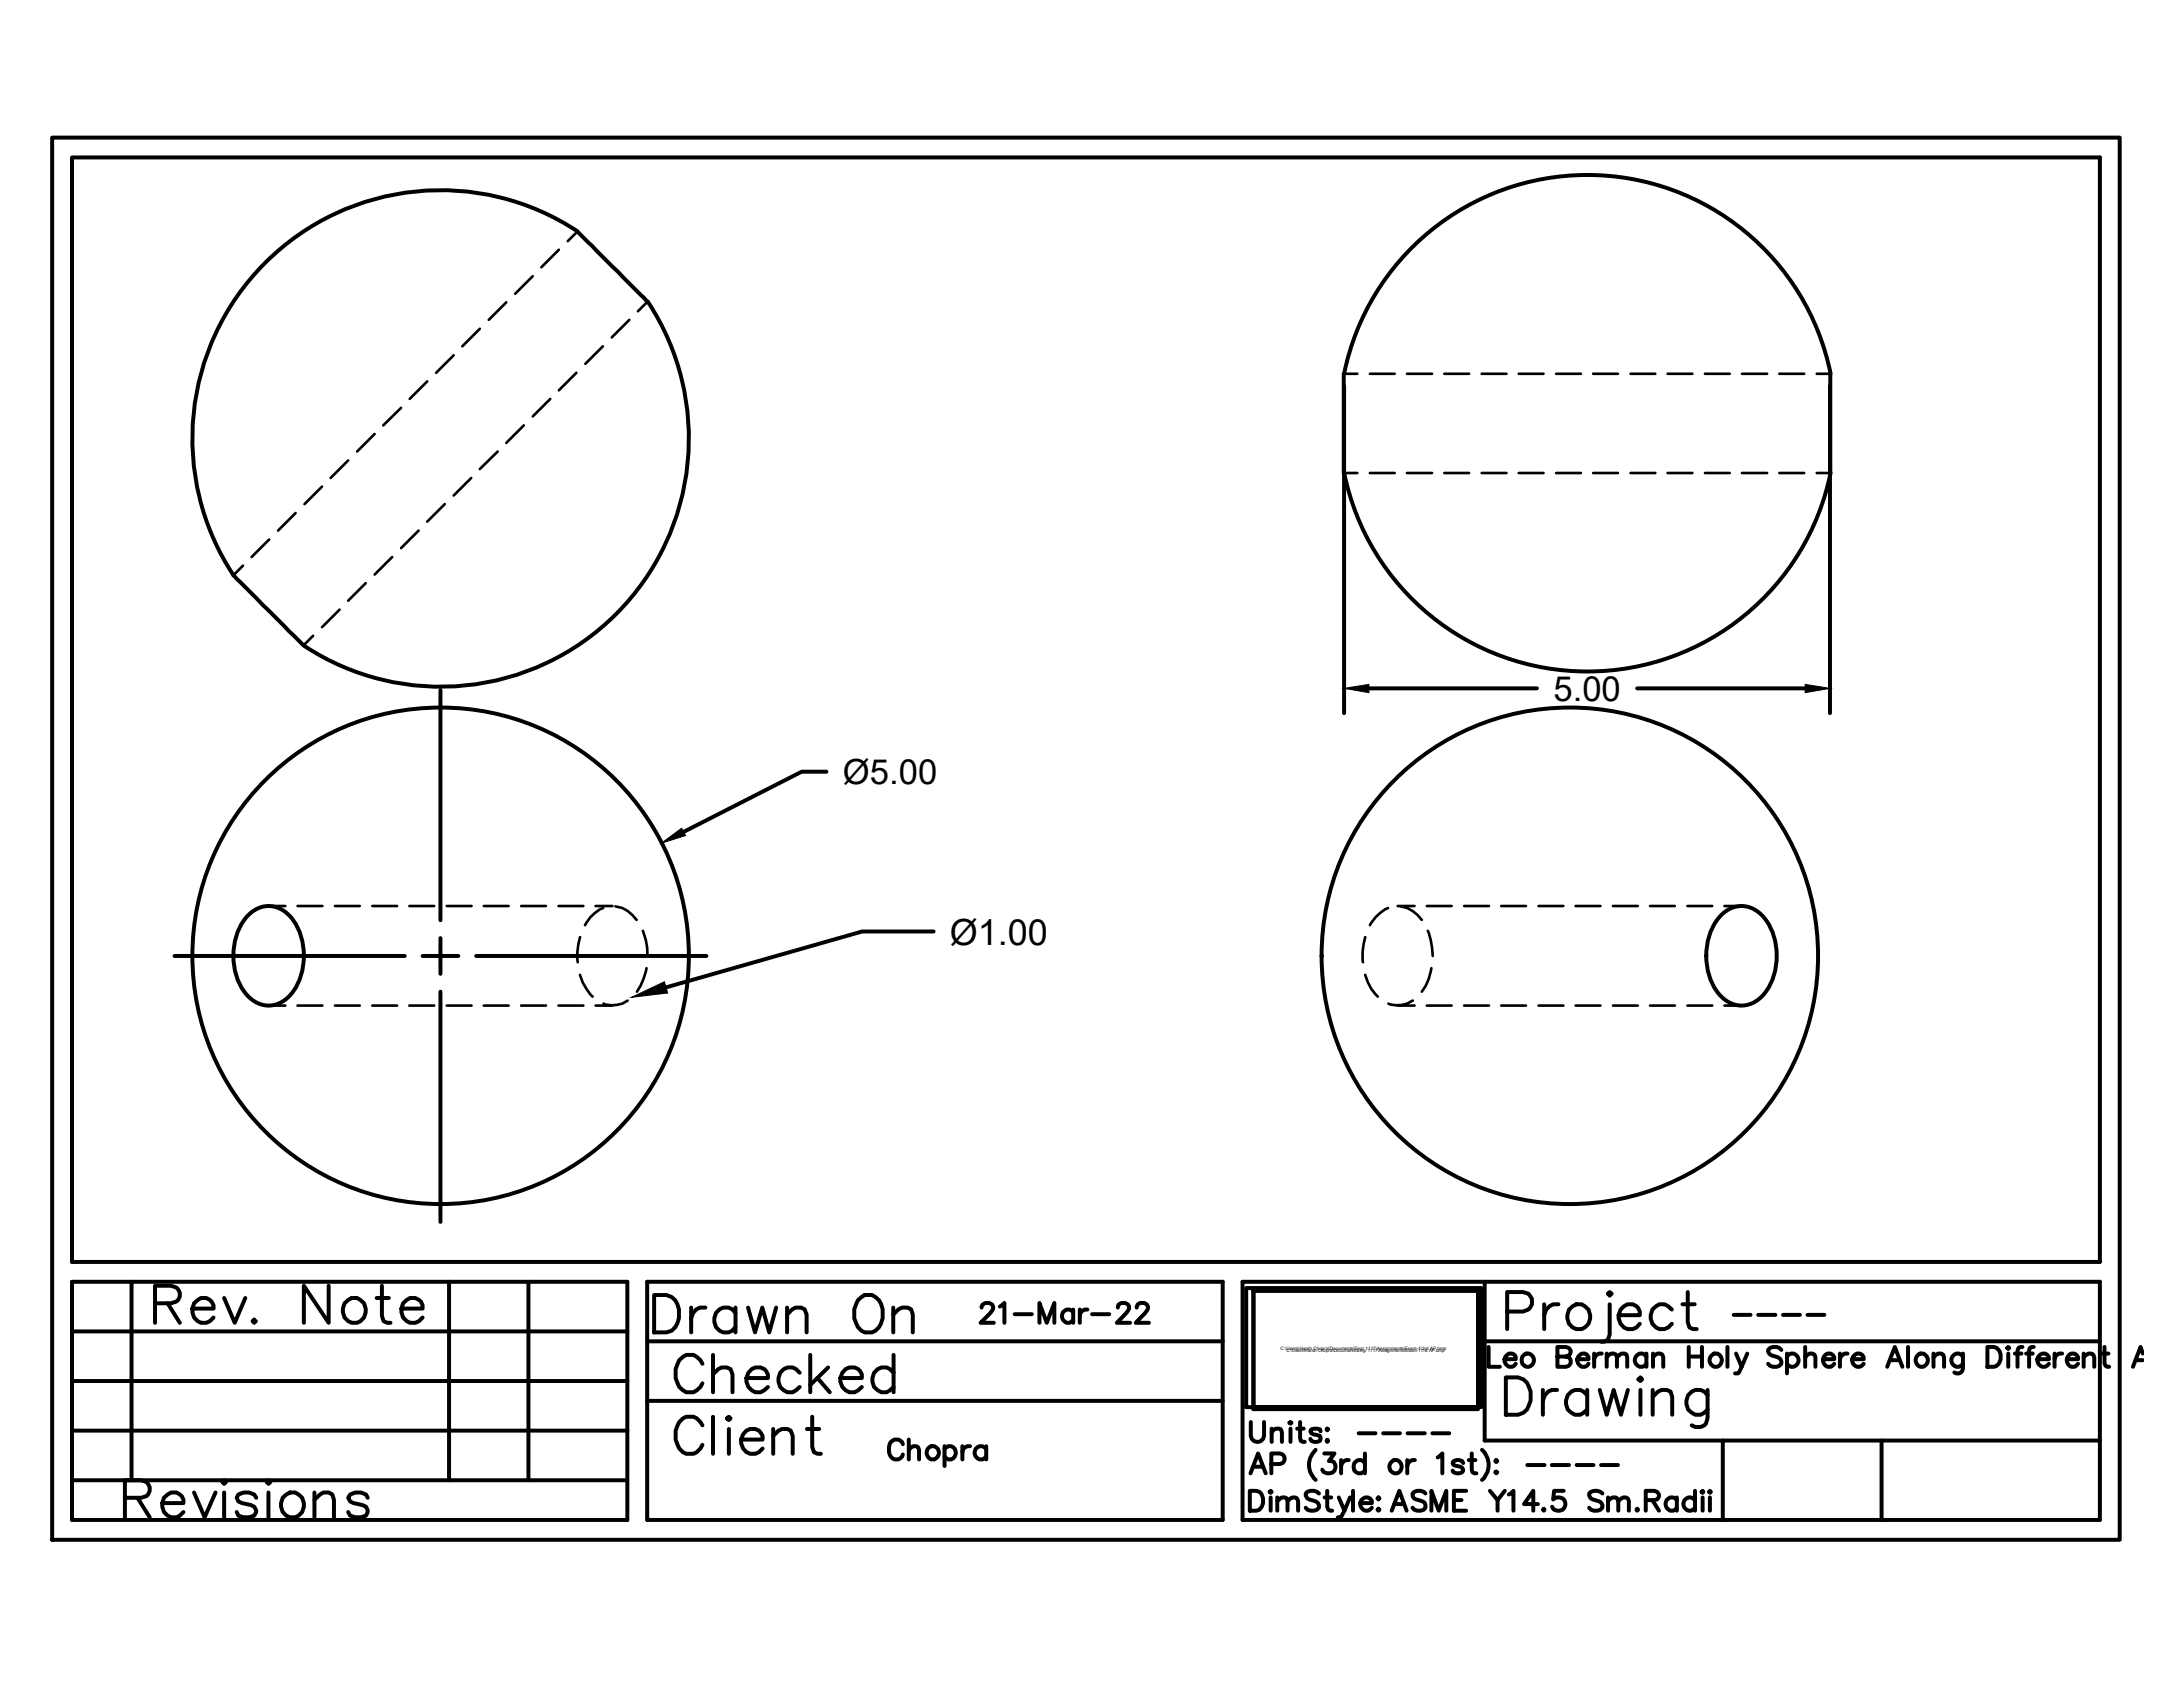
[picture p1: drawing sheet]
<svg xmlns="http://www.w3.org/2000/svg" width="279mm" height="216mm" viewBox="0 0 279 216" stroke-linecap="round" stroke-linejoin="round" font-family="sans-serif">
<defs><g id="words">
<text font-size="10.6" x="191.6" y="183.8">Drawing</text>
<g font-size="8.8">
<text x="82.5" y="171.8">Drawn On</text>
<text x="85.4" y="179.6">Checked</text>
<text x="85.4" y="187.3">Client</text>
<text x="14.8" y="195.4">Revisions</text>
</g>
<text font-size="8.4" x="18.7" y="170.4">Rev. Note</text>
<text font-size="6.6" x="112.5" y="188.7">Chopra</text>
<text font-size="5.7" x="124.2" y="170.4">21-Mar-22</text>
<text font-size="4.6" x="121.6" y="120.9">Ø1.00</text>
<g font-size="4.4">
<text x="198.8" y="89.7">5.00</text>
<text x="107.9" y="100.3">Ø5.00</text>
</g>
<text font-size="2.6" x="220.8" y="169.3">----</text>
<g font-size=".6">
<text x="163.9" y="172.8">C:\Users\Harsh Chopra\Documents\Engr 1117\Assignments\Exam-1\3rd AP.bmp</text>
<text x="164.7" y="173">C:\Users\Harsh Chopra\Documents\Engr 1117\Assignments\Exam-1\1st AP.bmp</text>
</g>
</g></defs>
<!-- layer: MD_Hidden -->
<g fill="none" stroke="#000" stroke-width=".34">
<path d="M64.8 38.7l-2.2 2.2M68.2 35.3l-2.3 2.3M71.5 32l-2.2 2.2M73.9 29.6l-1.2 1.3M82.9 38.6l-1.3 1.2M44.6 58.9l-2.3 2.3M47.9 55.5l-2.2 2.3M51.3 52.2l-2.2 2.2M54.7 48.8l-2.3 2.3M58.1 45.5l-2.3 2.2M61.4 42.1l-2.2 2.2M63.7 57.8l-2.3 2.2"/>
<path d="M67 54.4l-2.2 2.3M70.4 51.1l-2.2 2.2M73.8 47.7l-2.3 2.3M77.2 44.3l-2.3 2.3M80.5 40.9l-2.2 2.3M172 47.8h1.7M175.3 47.8h3.2M180.1 47.8h3.2M184.9 47.8h3.1M189.6 47.8h3.2M194.4 47.8h3.2M199.2 47.8h3.1"/>
<path d="M203.9 47.8h3.2M208.7 47.8h3.2M213.4 47.8h3.2M218.2 47.8h3.2M223 47.8h3.2M227.7 47.8h3.2M232.5 47.8h1.8M31.1 72.4l-1.2 1.2M34.4 69l-2.2 2.3M37.8 65.7l-2.2 2.2M41.2 62.3l-2.2 2.2M43.5 78l-2.3 2.3"/>
<path d="M46.8 74.6l-2.2 2.3M50.2 71.3l-2.3 2.2M53.6 67.9l-2.3 2.2M56.9 64.5l-2.2 2.3M60.3 61.2l-2.2 2.2M172 60.5h1.7M175.3 60.5h3.2M180.1 60.5h3.2M184.9 60.5h3.1M189.6 60.5h3.2M194.4 60.5h3.2M199.2 60.5h3.1"/>
<path d="M203.9 60.5h3.2M208.7 60.5h3.2M213.4 60.5h3.2M218.2 60.5h3.2M223 60.5h3.2M227.7 60.5h3.2M232.5 60.5h1.8M40.1 81.4l-1.3 1.2M34.4 116h2.1M38.1 116h3.2M42.9 116h3.1M47.7 116h3.1"/>
<path d="M52.4 116h3.2M57.2 116h3.2M61.9 116h3.2M66.7 116h3.2M71.5 116h3.2M74.2 119.9a7.7 7.7 0 0 0-.3 3.2M76.2 116h2.2M77.2 116.2a4.7 4.7 0 0 0-2.3 2.2M78.8 116a3.6 3.6 0 0 1 2.7 1.7M82.3 119.1a8 8 0 0 1 .6 3.2M174.7 119.9a7.7 7.7 0 0 0-.3 3.2M177.7 116.2a5.2 5.2 0 0 0-2.4 2.2"/>
<path d="M178.9 116h2.1M179.3 116a3.8 3.8 0 0 1 2.7 1.7M182.6 116h3.2M182.7 119.1a8.8 8.8 0 0 1 .7 3.2M187.4 116h3.2M192.1 116h3.2M196.9 116h3.2M201.7 116h3.1M206.4 116h3.2M211.2 116h3.2M216 116h3.1M220.7 116h2.2"/>
<path d="M34.4 128.7h2.1M38.1 128.7h3.2M42.9 128.7h3.1M47.7 128.7h3.1M52.4 128.7h3.2M57.2 128.7h3.2M61.9 128.7h3.2M66.7 128.7h3.2M71.5 128.7h3.2M74.2 124.8a5.9 5.9 0 0 0 1.6 2.8M76.2 128.7h2.2M80.3 128.1a3.4 3.4 0 0 1-3.1 .3"/>
<path d="M82.7 123.9a8.2 8.2 0 0 1-1.2 3M174.7 124.8a5.9 5.9 0 0 0 1.6 2.8M178.9 128.7h2.1M180.8 128.1a3.5 3.5 0 0 1-3.1 .3M182.6 128.7h3.2M183.2 123.9a6.6 6.6 0 0 1-1.2 3M187.4 128.7h3.2M192.1 128.7h3.2M196.9 128.7h3.2M201.7 128.7h3.1M206.4 128.7h3.2M211.2 128.7h3.2"/>
<path d="M216 128.7h3.1M220.7 128.7h2.2"/>
</g>
<!-- layer: MD_Visible -->
<g fill="none" stroke="#000" stroke-width=".51">
<path d="M73.9 29.6l9 9M73.9 29.6a31.7 31.7 0 0 0-40.1 4.1 31.7 31.7 0 0 0-3.7 40.1l8.7 8.8M82.9 38.6a31.8 31.8 0 0 1-4 40 31.8 31.8 0 0 1-40 4M172 47.8v12.7M172 47.8a31.8 31.8 0 0 1 31.2-25.4 31.8 31.8 0 0 1 31.1 25.4M234.3 47.8v12.7M172 60.5a31.8 31.8 0 0 0 31.2 25.4 31.8 31.8 0 0 0 31.1-25.4M31.7 117.2a3.5 3.5 0 0 1 5.3 0 8.1 8.1 0 0 1 0 10.3 3.5 3.5 0 0 1-5.3 0 8.1 8.1 0 0 1 0-10.3zM220.2 117.2a3.5 3.5 0 0 1 5.4 0 8.1 8.1 0 0 1 0 10.3 3.5 3.5 0 0 1-5.4 0 8.1 8.1 0 0 1 0-10.3z"/>
<circle cx="56.4" cy="122.3" r="31.8"/>
<circle cx="200.9" cy="122.3" r="31.8"/>
</g>
<!-- layer: 0 -->
<g fill="none" stroke="#000" stroke-width=".51">
<path d="M6.7 17.6h264.6v179.5h-264.6zM9.2 20.2h259.6v141.3h-259.6zM172 49.4v41.9M234.2 49.4v41.9M56.4 88.3v29.5M105.8 98.8h-3.2l-15.1 7.7M175.2 88.1h21.5M209.5 88.1h21.5M119.5 119.2h-9.2l-25.1 7.2M22.3 122.3h29.5M54.1 122.3h4.6M56.4 120.1v4.5"/>
<path d="M56.4 126.9v29.5M60.9 122.3h29.5M9.2 164h71.1v30.5h-71.1zM9.2 170.4h71.1M9.2 176.7h71.1M16.8 164v25.4M57.5 164v25.4M67.6 164v25.4M82.8 164h73.7v30.5h-73.7zM82.8 171.7h73.7M82.8 179.3h73.7M159 164h109.8v30.5h-109.8z"/>
<path d="M159.5 164.8h30.1v15.3h-30.1zM160.4 165.2h28.8v15.1h-28.8zM160.4 165.2h28.8v14.9h-28.8zM190 171.7h78.8M190 164v20.4h78.8M192.9 167.9h2a1.25 1.25 0 0 0 1.2-1.3 1.25 1.25 0 0 0-1.2-1.2h-2v4.7M197.6 166.9v3.2M199.5 166.9a1.57 1.57 0 0 0-1.9 1.4M200.8 167.6a1.45 1.45 0 0 1 1.6-.7 1.45 1.45 0 0 1 1.1 1.4 1.5 1.5 0 0 1-1.4 1.8 1.5 1.5 0 0 1-1.5-1.8zM206 165.4l.3 .2-.3 .2-.2-.2zM206 166.9v3.9l-.2 .7-.5 .2h-.4M207.2 168.3h2.7a1.24 1.24 0 0 0-.6-1.3 1.24 1.24 0 0 0-1.5 .2 1.61 1.61 0 0 0-.5 1.9 1.61 1.61 0 0 0 1.7 1l.5-.2 .4-.5"/>
<path d="M214 167.6a1.45 1.45 0 0 0-1.6-.7 1.45 1.45 0 0 0-1.1 1.4 1.49 1.49 0 0 0 .9 1.7 1.49 1.49 0 0 0 1.8-.6M215.3 166.9h1.6M216 165.4v3.8l.2 .7 .5 .2h.5M222.2 173.2l.7 1.7 .7-1.7M228 172.8a1.08 1.08 0 0 0-1.7 0 .67 .67 0 0 0 .5 .7l.7 .2a.62 .62 0 0 1 .5 .7 .62 .62 0 0 1-.6 .5h-.5l-.3-.1-.3-.3M228.7 173.6a.82 .82 0 0 1 1.2-.1 .82 .82 0 0 1 0 1.2 .82 .82 0 0 1-1.2-.2M228.7 173.2v2.6M231 173.7l.6-.5h.4l.2 .2 .2 .3v1.2M231 172.4v2.5M233.3 173.9h1.5a.72 .72 0 0 0-.8-.7 .72 .72 0 0 0-.7 .7 .79 .79 0 0 0 .5 1 .79 .79 0 0 0 1-.4M235.5 173.2v1.7M236.5 173.2a.85 .85 0 0 0-1 .7"/>
<path d="M237.1 173.9h1.4a.74 .74 0 0 0-.7-.7 .74 .74 0 0 0-.7 .7 .81 .81 0 0 0 .5 1 .81 .81 0 0 0 .9-.4M241.5 174.9l1-2.5 1 2.5M241.9 174.1h1.2M244.2 172.4v2.5M245.5 173.4a.83 .83 0 0 1 1.3 .7 .83 .83 0 0 1-1.3 .7 .92 .92 0 0 1 0-1.4zM247.5 173.7l.6-.5h.3l.3 .2 .1 .3v1.2M247.5 173.2v1.7M251.2 173.2v2a.68 .68 0 0 1-1.1 .4M251.2 173.6a.82 .82 0 0 0-1.2-.1 .82 .82 0 0 0 0 1.2 .82 .82 0 0 0 1.2-.2M254.4 172.4h.8a1.36 1.36 0 0 1 .9 1.3 1.36 1.36 0 0 1-.9 1.2h-.8zM257 172.4l.2 .1-.2 .1-.1-.1zM257 173.2v1.7"/>
<path d="M257.9 173.2h.8M258.9 172.4l-.6 .1-.1 .3v2.1M259.3 173.2h.9M260.3 172.4l-.5 .1-.1 .3v2.1M260.8 173.9h1.4a.74 .74 0 0 0-.7-.7 .74 .74 0 0 0-.7 .7 .81 .81 0 0 0 .5 1 .81 .81 0 0 0 .9-.4M263 173.2v1.7M263.9 173.2a.8 .8 0 0 0-.9 .7M264.5 173.9h1.5a.72 .72 0 0 0-.8-.7 .72 .72 0 0 0-.7 .7 .79 .79 0 0 0 .5 1 .79 .79 0 0 0 1-.4M266.7 173.7l.6-.5h.4l.2 .2 .1 .3v1.2M266.7 173.2v1.7M269 173.2h.9M269.4 172.4v2.1l.1 .3 .4 .1"/>
<path d="M273.3 174.1h1M274.3 173.2l-.3-.8-1 2.5M9.2 183.1h71.1M9.2 189.4h71.1M160 190.8h.8a1.34 1.34 0 0 1 .7 1.9l-.3 .5-.4 .1h-.8zM160 188.6l1-2.6 1 2.6M160.1 182v1.8a.85 .85 0 0 0 .8 .7 .85 .85 0 0 0 .9-.7v-1.8M160.4 187.7h1.2M162.6 190.8l.2 .1-.2 .2-.1-.2zM162.6 191.6v1.7M162.7 187.4h1.1a.68 .68 0 0 0 .6-.7 .68 .68 0 0 0-.6-.7h-1.1v2.6M162.8 183.3a.86 .86 0 0 1 1.1-.4l.2 .4v1.2"/>
<path d="M162.8 182.8v1.7M163.5 192.1l.6-.5h.4l.2 .2 .1 .3v1.2M163.5 191.6v1.7M164.8 192.1l.6-.5h.4l.2 .2 .1 .3v1.2M165 182.1l.2-.1 .1 .1-.1 .1zM165.2 182.8v1.7M166 182.8h.9M166.4 182v2l.1 .4 .5 .1M168.4 185.5a2.59 2.59 0 0 0 0 3.9M168.8 191.1a1.18 1.18 0 0 0-1.7 0 .71 .71 0 0 0 .5 .8l.7 .2a.62 .62 0 0 1 .5 .5 .62 .62 0 0 1-.2 .6 1.11 1.11 0 0 1-1.5-.2M169 183.2l-.1-.3-.3-.1-.8 .1-.1 .3 .1 .2 .3 .2 .8 .2 .1 .2-.1 .4a.83 .83 0 0 1-1.2-.2M169.5 186h1.3l-.7 1h.4a.84 .84 0 0 1 .4 1 .84 .84 0 0 1-1 .6l-.5-.3-.2-.2"/>
<path d="M169.5 191.6h.9M169.8 182.9l.1-.1 .1 .1-.1 .1zM169.9 190.8v2l.1 .4 .5 .1M169.9 184.3l.1 .1-.1 .1-.1-.1zM171.4 191.6l.7 1.7 .7-1.7M171.6 186.9v1.7M172.1 193.3l-.5 .9h-.4M172.6 186.9a.85 .85 0 0 0-1 .7M173.2 190.8v2.5M173.9 183.4h2.2M174.1 192.4h1.5a.74 .74 0 0 0-.8-.8 .74 .74 0 0 0-.7 .8 .81 .81 0 0 0 .5 .9 .81 .81 0 0 0 1-.3M174.7 187.2a.78 .78 0 0 0-1-.3 .78 .78 0 0 0-.4 .9 .78 .78 0 0 0 .5 .7 .78 .78 0 0 0 .9-.3"/>
<path d="M174.7 186v2.6M176.3 191.8l.1-.2 .2 .2-.2 .1zM176.3 193.2l.1-.1 .2 .1-.2 .1zM177 183.4h2.2M178.1 193.3l1-2.5 .9 2.5M178.5 192.5h1.2M180.1 186.9v1.7M180.2 183.4h2.2M181.1 186.9a.85 .85 0 0 0-1 .7M182.4 191.1a1.12 1.12 0 0 0-1.6 0 .61 .61 0 0 0 .5 .8l.7 .2a.62 .62 0 0 1 .5 .5 .62 .62 0 0 1-.3 .6 1.11 1.11 0 0 1-1.4-.2M183.2 193.3v-2.5l.9 2.5 1-2.5v2.5M183.3 183.4h2.2"/>
<path d="M184 186.5l.6-.5v2.6M186.1 192h1M187.3 187.2l-.2-.2-.3-.1-.8 .1-.1 .2 .1 .3 1.1 .3 .2 .4a.82 .82 0 0 1-1.4 0M187.6 190.8h-1.5v2.5h1.5M188.4 186v2.1l.1 .3 .5 .2M189.7 185.5a2.59 2.59 0 0 1 0 3.9M190.7 190.8l1 1.2 .9-1.2M191.4 188.4l.1-.1 .1 .1-.1 .2zM191.7 192v1.3M193.1 191.3l.6-.5v2.5M196.8 192.5h-1.7l1.1-1.7v2.5M197.6 193.1l-.1 .1 .1 .1 .1-.1"/>
<path d="M200.1 190.8h-1.2l-.1 1.1a.89 .89 0 0 1 1.3 0 .89 .89 0 0 1-.1 1.3 .89 .89 0 0 1-1.3-.4M205.1 191.1a1.18 1.18 0 0 0-1.7 0 .71 .71 0 0 0 .5 .8l.7 .2a.62 .62 0 0 1 .5 .5 .62 .62 0 0 1-.3 .6 1.11 1.11 0 0 1-1.4-.2M205.8 192.1l.6-.5h.4l.2 .2 .1 .3v1.2M205.8 191.6v1.7M207.1 192.1l.7-.5h.3l.3 .2 .1 .3v1.2M209.5 193.1v.1v.1l.2-.1M210.6 192h1.1a.6 .6 0 0 0 .6-.7l-.2-.4-.4-.1h-1.1v2.5M211.5 192l.8 1.3M214.6 192a.84 .84 0 0 0-1.4 .2 .84 .84 0 0 0 1 1.1l.4-.3M214.6 191.6v1.7M216.9 192a.82 .82 0 0 0-1.2-.1 .82 .82 0 0 0 0 1.2 .82 .82 0 0 0 1.2-.1M216.9 190.8v2.5"/>
<path d="M217.9 190.8l.1 .1-.1 .2-.1-.2zM217.9 191.6v1.7M218.8 190.8l.2 .1-.2 .2v-.2zM218.8 191.6v1.7M220.5 184.4v10.1M240.8 184.4v10.1"/>
<circle cx="178.6" cy="187.7" r=".84"/>
</g>
<path d="M172 88.1l3.2-.5v1zM231 87.6l3.2 .5-3.2 .5zM84.7 107.9l2.5-1.9 .5 .9zM80.8 127.6l4.2-2 .5 1.5z" fill="#000" stroke="#000" stroke-width=".13"/>
<use href="#words"/>
</svg>
